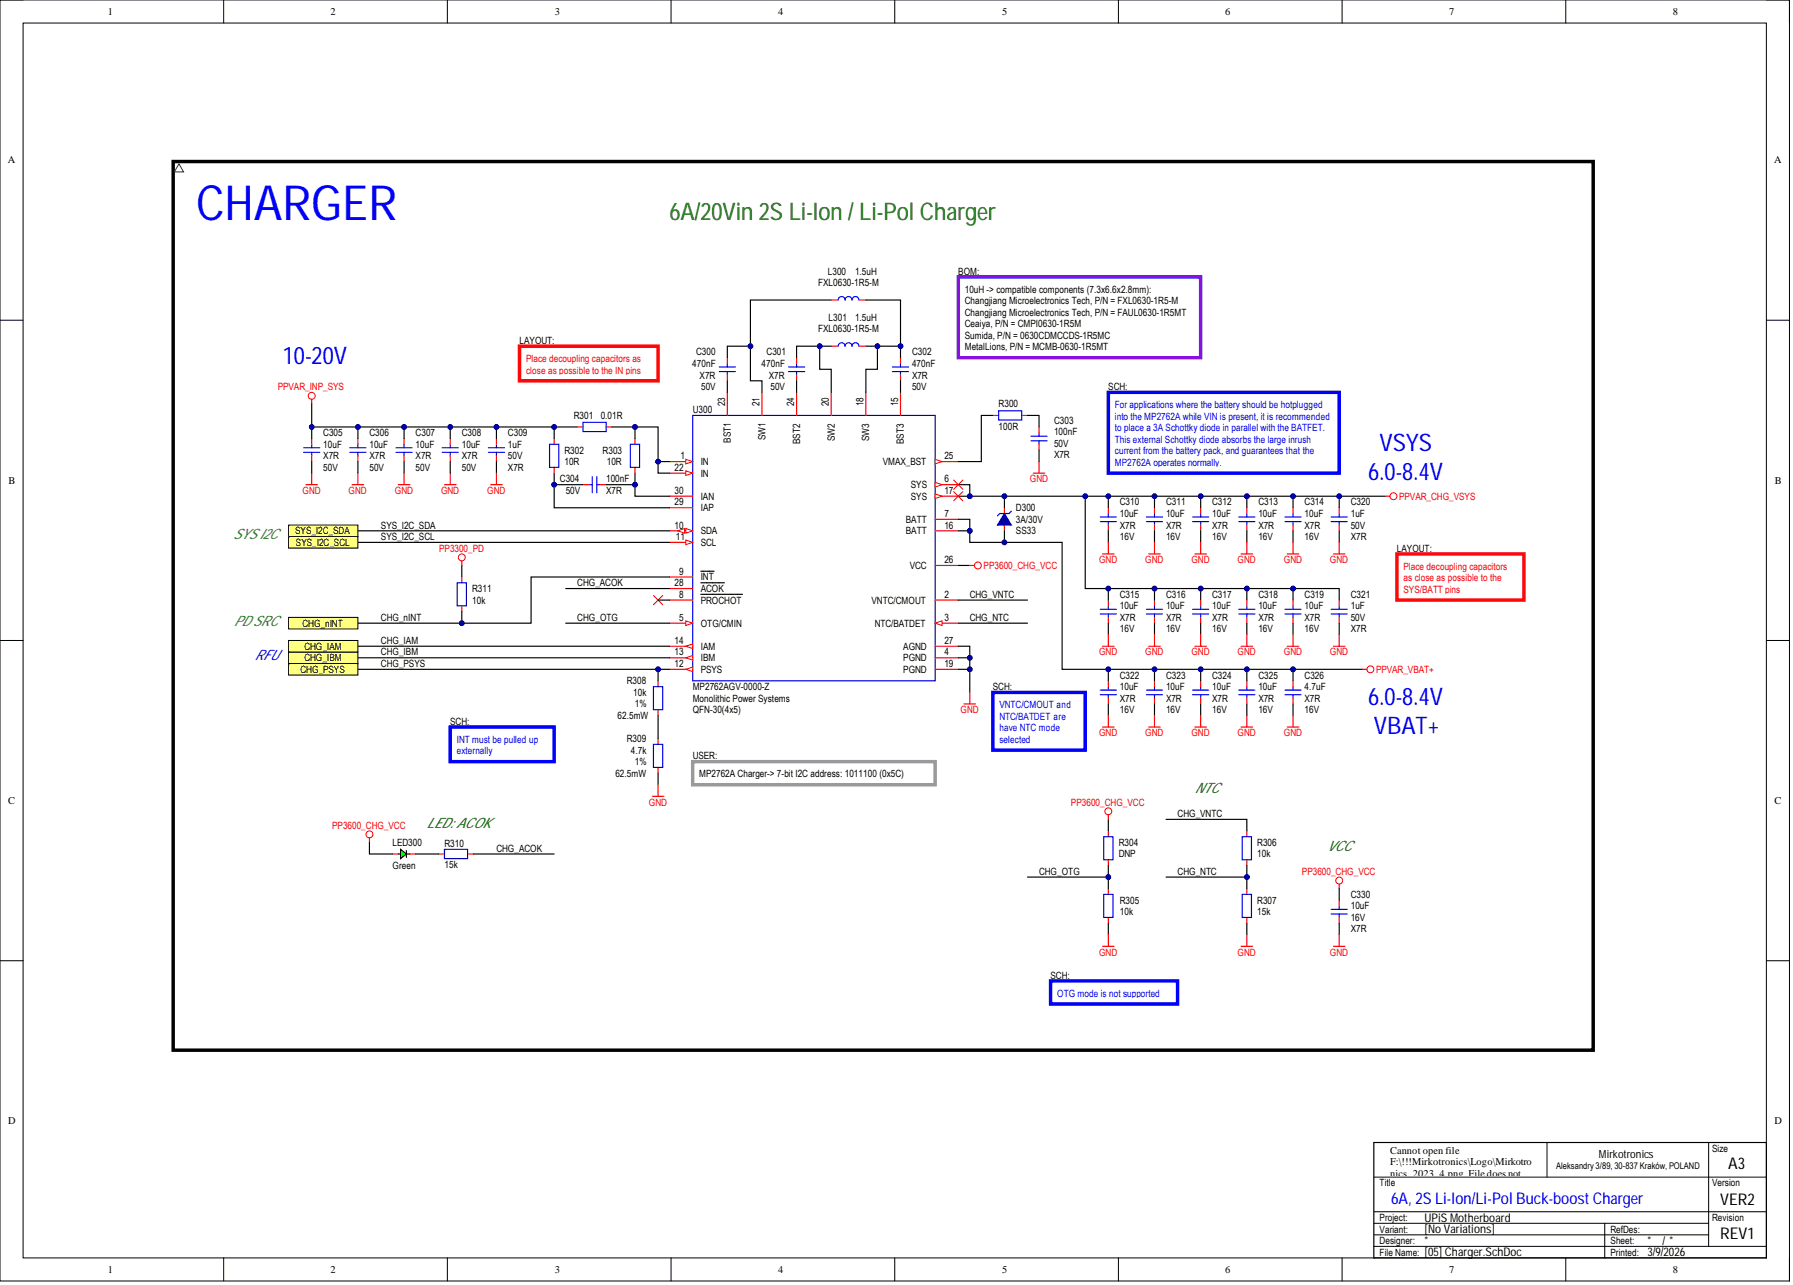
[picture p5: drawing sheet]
<svg xmlns="http://www.w3.org/2000/svg" width="393mm" height="282mm" viewBox="0 0 393 282" stroke-linecap="round" stroke-linejoin="round" font-family="sans-serif">
<defs><g id="words">
<text font-size="10.6" fill="#00f" x="43.1" y="48.3">CHARGER</text>
<text font-size="5.3" fill="#060" x="146.9" y="48.3">6A/20Vin 2S Li-Ion / Li-Pol Charger</text>
<g font-size="5.3" fill="#00f">
<text x="62.1" y="79.9">10-20V</text>
<text x="302.7" y="98.9">VSYS</text>
<text x="300.1" y="105.2">6.0-8.4V</text>
<text x="300.1" y="154.6">6.0-8.4V</text>
<text x="301.4" y="160.9">VBAT+</text>
</g>
<g font-size="3.5">
<text x="379.1" y="256.4">A3</text>
<text x="377.4" y="264.3">VER2</text>
<text x="377.4" y="271.9">REV1</text>
</g>
<text font-size="3.5" fill="#00c" x="305.2" y="264">6A, 2S Li-Ion/Li-Pol Buck-boostCharger</text>
<g font-size="3.1" fill="#38761d">
<text x="51.2" y="118.3">SYS I2C</text>
<text x="51.3" y="137.3">PD SRC</text>
</g>
<text font-size="3.1" fill="#00f" x="55.8" y="144.9">RFU</text>
<g font-size="3.1" fill="#060">
<text x="262.1" y="174">NTC</text>
<text x="93.5" y="181.6">LED: ACOK</text>
<text x="291.1" y="186.7">VCC</text>
</g>
<g font-size="2.6">
<text x="312.5" y="268">UPiS Motherboard</text>
<text x="312.5" y="275.6">[05] Charger.SchDoc</text>
<text x="312.5" y="270.5">[No Variations]</text>
<text x="312.5" y="273.1">*</text>
<text x="361.4" y="275.6">3/9/2026</text>
<text x="361.4" y="273.1">*</text>
<text x="364.7" y="273.1">/*</text>
</g>
<text font-size="2.4" x="350.8" y="253.9">Mirkotronics</text>
<g font-size="2.3">
<text x="23.6" y="3.3">1</text>
<text x="72.5" y="3.3">2</text>
<text x="121.7" y="3.3">3</text>
<text x="170.7" y="3.3">4</text>
<text x="219.8" y="3.3">5</text>
<text x="268.8" y="3.3">6</text>
<text x="317.9" y="3.3">7</text>
<text x="367" y="3.3">8</text>
<text x="1.7" y="35.9">A</text>
<text x="389.2" y="35.9">A</text>
<text x="1.9" y="106.1">B</text>
<text x="389.4" y="106.1">B</text>
<text x="1.8" y="176.4">C</text>
<text x="389.3" y="176.4">C</text>
<text x="1.8" y="246.6">D</text>
<text x="389.3" y="246.6">D</text>
<text x="304.9" y="253.1">Cannot open file</text>
<text x="304.9" y="255.6">F:\!!!Mirkotronics\Logo\Mirkotro</text>
<text x="304.9" y="258.1">nics_2023_4.png. File does not</text>
<text x="23.6" y="279.2">1</text>
<text x="72.5" y="279.2">2</text>
<text x="121.7" y="279.2">3</text>
<text x="170.7" y="279.2">4</text>
<text x="219.8" y="279.2">5</text>
<text x="268.8" y="279.2">6</text>
<text x="317.9" y="279.2">7</text>
<text x="367" y="279.2">8</text>
</g>
<g font-size="2.2">
<text x="179.5" y="62.8">FXL0630-1R5-M</text>
<text x="181.6" y="60.2">L300</text>
<text x="187.6" y="60.2">1.5uH</text>
<text x="210.2" y="60.2">BOM:</text>
<text x="211.7" y="64.2">10uH -&gt; compatible components (7.3x6.6x2.8mm):</text>
<text x="181.8" y="70.4">L301</text>
<text x="187.6" y="70.4">1.5uH</text>
<text x="211.7" y="66.7">Changjiang Microelectronics Tech, P/N = FXL0630-1R5-M</text>
<text x="211.7" y="69.3">Changjiang Microelectronics Tech, P/N = FAUL0630-1R5MT</text>
<text x="211.7" y="71.8">Ceaiya, P/N = CMPI0630-1R5M</text>
<text x="114" y="75.4">LAYOUT:</text>
<text x="152.7" y="78">C300</text>
<text x="168.2" y="78">C301</text>
<text x="179.5" y="72.9">FXL0630-1R5-M</text>
<text x="200.1" y="78">C302</text>
<text x="211.7" y="74.3">Sumida, P/N = 0630CDMCCDS-1R5MC</text>
<text x="211.7" y="76.9">MetalLions, P/N = MCMB-0630-1R5MT</text>
<text x="151.9" y="80.5">470nF</text>
<text x="153.5" y="83">X7R</text>
<text x="167.1" y="80.5">470nF</text>
<text x="168.7" y="83">X7R</text>
<text x="200.1" y="83">X7R</text>
<text x="200.1" y="80.5">470nF</text>
<text x="153.8" y="85.6">50V</text>
<text x="159.1" y="89.1" transform="rotate(-90 159.1 89.1)">23</text>
<text x="166.7" y="89.1" transform="rotate(-90 166.7 89.1)">21</text>
<text x="169" y="85.6">50V</text>
<text x="174.3" y="89.1" transform="rotate(-90 174.3 89.1)">24</text>
<text x="181.8" y="89.1" transform="rotate(-90 181.8 89.1)">20</text>
<text x="189.4" y="89.1" transform="rotate(-90 189.4 89.1)">18</text>
<text x="197" y="89.1" transform="rotate(-90 197 89.1)">15</text>
<text x="200.1" y="85.6">50V</text>
<text x="219.1" y="89.4">R300</text>
<text x="243.1" y="85.6">SCH:</text>
<text x="70.9" y="95.7">C305</text>
<text x="81" y="95.7">C306</text>
<text x="91.2" y="95.7">C307</text>
<text x="101.3" y="95.7">C308</text>
<text x="111.4" y="95.7">C309</text>
<text x="125.9" y="91.9">R301</text>
<text x="131.8" y="91.9">0.01R</text>
<text x="152" y="90.6">U300</text>
<text x="219.1" y="94.4">100R</text>
<text x="231.2" y="92.9">C303</text>
<text x="231.2" y="95.4">100nF</text>
<text x="70.9" y="98.2">10uF</text>
<text x="70.9" y="100.7">X7R</text>
<text x="81" y="98.2">10uF</text>
<text x="81" y="100.7">X7R</text>
<text x="91.2" y="98.2">10uF</text>
<text x="91.2" y="100.7">X7R</text>
<text x="101.3" y="98.2">10uF</text>
<text x="101.3" y="100.7">X7R</text>
<text x="111.4" y="100.7">50V</text>
<text x="111.4" y="98.2">1uF</text>
<text x="123.8" y="99.5">R302</text>
<text x="132.2" y="99.5">R303</text>
<text x="149.3" y="100.7">1</text>
<text x="160.3" y="97.1" transform="rotate(-90 160.3 97.1)">BST1</text>
<text x="167.9" y="96.5" transform="rotate(-90 167.9 96.5)">SW1</text>
<text x="175.5" y="97.4" transform="rotate(-90 175.5 97.4)">BST2</text>
<text x="183.1" y="96.8" transform="rotate(-90 183.1 96.8)">SW2</text>
<text x="190.7" y="96.8" transform="rotate(-90 190.7 96.8)">SW3</text>
<text x="198.3" y="97.4" transform="rotate(-90 198.3 97.4)">BST3</text>
<text x="207.2" y="100.7">25</text>
<text x="231.2" y="98">50V</text>
<text x="231.2" y="100.5">X7R</text>
<text x="70.9" y="103.3">50V</text>
<text x="81" y="103.3">50V</text>
<text x="91.2" y="103.3">50V</text>
<text x="101.3" y="103.3">50V</text>
<text x="111.4" y="103.3">X7R</text>
<text x="122.8" y="105.8">C304</text>
<text x="123.8" y="102">10R</text>
<text x="133" y="105.8">100nF</text>
<text x="133.1" y="102">10R</text>
<text x="148" y="103.3">22</text>
<text x="153.7" y="102">IN</text>
<text x="153.7" y="104.5">IN</text>
<text x="193.7" y="102">VMAX_BST</text>
<text x="199.8" y="107.1">SYS</text>
<text x="207.2" y="105.8">6</text>
<text x="124.1" y="108.3">50V</text>
<text x="133" y="108.3">X7R</text>
<text x="148" y="108.3">30</text>
<text x="148" y="110.9">29</text>
<text x="153.7" y="109.6">IAN</text>
<text x="153.7" y="112.1">IAP</text>
<text x="199.8" y="109.6">SYS</text>
<text x="207.2" y="108.3">17</text>
<text x="207.2" y="113.4">7</text>
<text x="222.9" y="112.1">D300</text>
<text x="245.7" y="110.9">C310</text>
<text x="245.7" y="113.4">10uF</text>
<text x="255.8" y="110.9">C311</text>
<text x="255.8" y="113.4">10uF</text>
<text x="265.9" y="110.9">C312</text>
<text x="265.9" y="113.4">10uF</text>
<text x="276.1" y="110.9">C313</text>
<text x="276.1" y="113.4">10uF</text>
<text x="286.2" y="110.9">C314</text>
<text x="286.2" y="113.4">10uF</text>
<text x="296.3" y="110.9">C320</text>
<text x="296.3" y="113.4">1uF</text>
<text x="64.8" y="117.2">SYS_I2C_SDA</text>
<text x="64.9" y="119.7">SYS_I2C_SCL</text>
<text x="83.6" y="118.5">SYS_I2C_SCL</text>
<text x="83.6" y="115.9">SYS_I2C_SDA</text>
<text x="148" y="115.9">10</text>
<text x="148.2" y="118.5">11</text>
<text x="153.7" y="119.7">SCL</text>
<text x="153.7" y="117.2">SDA</text>
<text x="198.7" y="114.7">BATT</text>
<text x="198.7" y="117.2">BATT</text>
<text x="207.2" y="115.9">16</text>
<text x="222.9" y="117.2">SS33</text>
<text x="222.9" y="114.7">3A/30V</text>
<text x="245.7" y="118.5">16V</text>
<text x="245.7" y="115.9">X7R</text>
<text x="255.8" y="118.5">16V</text>
<text x="255.8" y="115.9">X7R</text>
<text x="265.9" y="118.5">16V</text>
<text x="265.9" y="115.9">X7R</text>
<text x="276.1" y="118.5">16V</text>
<text x="276.1" y="115.9">X7R</text>
<text x="286.2" y="118.5">16V</text>
<text x="286.2" y="115.9">X7R</text>
<text x="296.3" y="115.9">50V</text>
<text x="296.3" y="118.5">X7R</text>
<text x="199.6" y="124.8">VCC</text>
<text x="207.2" y="123.5">26</text>
<text x="306.5" y="121">LAYOUT:</text>
<text x="103.6" y="129.9">R311</text>
<text x="126.6" y="128.6">CHG_ACOK</text>
<text x="148" y="128.6">28</text>
<text x="149" y="126.1">9</text>
<text x="149" y="131.1">8</text>
<text x="153.7" y="129.9">ACOK</text>
<text x="153.7" y="127.3">INT</text>
<text x="207.2" y="131.1">2</text>
<text x="212.7" y="131.1">CHG_VNTC</text>
<text x="245.7" y="131.1">C315</text>
<text x="255.8" y="131.1">C316</text>
<text x="265.9" y="131.1">C317</text>
<text x="276.1" y="131.1">C318</text>
<text x="286.2" y="131.1">C319</text>
<text x="296.3" y="131.1">C321</text>
<text x="66.4" y="137.5">CHG_nINT</text>
<text x="83.6" y="136.2">CHG_nINT</text>
<text x="103.6" y="132.4">10k</text>
<text x="126.6" y="136.2">CHG_OTG</text>
<text x="149" y="136.2">5</text>
<text x="153.7" y="137.5">OTG/CMIN</text>
<text x="153.7" y="132.4">PROCHOT</text>
<text x="191.2" y="132.4">VNTC/CMOUT</text>
<text x="191.9" y="137.5">NTC/BATDET</text>
<text x="207.2" y="136.2">3</text>
<text x="212.7" y="136.2">CHG_NTC</text>
<text x="245.7" y="136.2">X7R</text>
<text x="245.7" y="133.7">10uF</text>
<text x="255.8" y="136.2">X7R</text>
<text x="255.8" y="133.7">10uF</text>
<text x="265.9" y="136.2">X7R</text>
<text x="265.9" y="133.7">10uF</text>
<text x="276.1" y="136.2">X7R</text>
<text x="276.1" y="133.7">10uF</text>
<text x="286.2" y="136.2">X7R</text>
<text x="286.2" y="133.7">10uF</text>
<text x="296.3" y="136.2">50V</text>
<text x="296.3" y="133.7">1uF</text>
<text x="66.8" y="142.5">CHG_IAM</text>
<text x="83.6" y="141.3">CHG_IAM</text>
<text x="83.6" y="143.8">CHG_IBM</text>
<text x="148" y="141.3">14</text>
<text x="148" y="143.8">13</text>
<text x="153.7" y="142.5">IAM</text>
<text x="198.1" y="142.5">AGND</text>
<text x="207.2" y="141.3">27</text>
<text x="207.2" y="143.8">4</text>
<text x="245.7" y="138.7">16V</text>
<text x="255.8" y="138.7">16V</text>
<text x="265.9" y="138.7">16V</text>
<text x="276.1" y="138.7">16V</text>
<text x="286.2" y="138.7">16V</text>
<text x="296.3" y="138.7">X7R</text>
<text x="65.9" y="147.6">CHG_PSYS</text>
<text x="66.8" y="145">CHG_IBM</text>
<text x="83.6" y="146.3">CHG_PSYS</text>
<text x="148" y="146.3">12</text>
<text x="153.7" y="145">IBM</text>
<text x="153.7" y="147.6">PSYS</text>
<text x="198.1" y="145">PGND</text>
<text x="198.1" y="147.6">PGND</text>
<text x="207.2" y="146.3">19</text>
<text x="245.7" y="148.8">C322</text>
<text x="255.8" y="148.8">C323</text>
<text x="265.9" y="148.8">C324</text>
<text x="276.1" y="148.8">C325</text>
<text x="286.2" y="148.8">C326</text>
<text x="137.5" y="150.1">R308</text>
<text x="138.9" y="152.6">10k</text>
<text x="139.3" y="155.2">1%</text>
<text x="152" y="153.9">Monolithic Power Systems</text>
<text x="152" y="151.4">MP2762AGV-0000-Z</text>
<text x="217.8" y="151.4">SCH:</text>
<text x="245.7" y="153.9">X7R</text>
<text x="245.7" y="151.4">10uF</text>
<text x="255.8" y="153.9">X7R</text>
<text x="255.8" y="151.4">10uF</text>
<text x="265.9" y="153.9">X7R</text>
<text x="265.9" y="151.4">10uF</text>
<text x="276.1" y="153.9">X7R</text>
<text x="276.1" y="151.4">10uF</text>
<text x="286.2" y="153.9">X7R</text>
<text x="286.2" y="151.4">4.7uF</text>
<text x="98.8" y="159">SCH:</text>
<text x="135.5" y="157.7">62.5mW</text>
<text x="152" y="156.4">QFN-30(4x5)</text>
<text x="245.7" y="156.4">16V</text>
<text x="255.8" y="156.4">16V</text>
<text x="265.9" y="156.4">16V</text>
<text x="276.1" y="156.4">16V</text>
<text x="286.2" y="156.4">16V</text>
<text x="137.5" y="162.8">R309</text>
<text x="138.4" y="165.3">4.7k</text>
<text x="139.3" y="167.8">1%</text>
<text x="152" y="166.6">USER:</text>
<text x="135" y="170.4">62.5mW</text>
<text x="153.4" y="170.5">MP2762A Charger-&gt; 7-bit I2C address: 1011100 (0x5C)</text>
<text x="258.3" y="179.2">CHG_VNTC</text>
<text x="86.1" y="185.6">LED300</text>
<text x="97.5" y="185.8">R310</text>
<text x="245.4" y="185.6">R304</text>
<text x="275.8" y="185.6">R306</text>
<text x="86.1" y="190.6">Green</text>
<text x="97.5" y="190.4">15k</text>
<text x="108.9" y="186.8">CHG_ACOK</text>
<text x="227.9" y="191.9">CHG_OTG</text>
<text x="245.4" y="188.1">DNP</text>
<text x="258.3" y="191.9">CHG_NTC</text>
<text x="275.8" y="188.1">10k</text>
<text x="296.3" y="196.9">C330</text>
<text x="245.7" y="198.2">R305</text>
<text x="245.7" y="200.7">10k</text>
<text x="275.8" y="198.2">R307</text>
<text x="275.8" y="200.7">15k</text>
<text x="296.3" y="202">16V</text>
<text x="296.3" y="199.5">10uF</text>
<text x="296.3" y="204.5">X7R</text>
<text x="230.5" y="214.7">SCH:</text>
<text x="375.6" y="252.6">Size</text>
<text x="302.7" y="260.2">Titlexist.</text>
<text x="305.1" y="260.2">e</text>
<text x="375.6" y="260.2">Version</text>
<text x="302.7" y="267.8">Project:</text>
<text x="375.6" y="267.8">Revision</text>
<text x="302.7" y="275.4">File Name:</text>
<text x="302.7" y="270.4">Variant:</text>
<text x="302.7" y="272.9">Designer:</text>
<text x="353.3" y="275.4">Printed:</text>
<text x="353.3" y="272.9">Sheet:</text>
<text x="353.3" y="270.4">RefDes:</text>
</g>
<g font-size="2.2" fill="#f00">
<text x="115.4" y="79.4">Place decoupling capacitors as</text>
<text x="115.4" y="81.9">close as possible to the IN pins</text>
<text x="61" y="85.6">PPVAR_INP_SYS</text>
<text x="225.9" y="105.8">GND</text>
<text x="66.4" y="108.3">GND</text>
<text x="76.5" y="108.3">GND</text>
<text x="86.6" y="108.3">GND</text>
<text x="96.7" y="108.3">GND</text>
<text x="106.9" y="108.3">GND</text>
<text x="307" y="109.6">PPVAR_CHG_VSYS</text>
<text x="96.3" y="121">PP3300_PD</text>
<text x="215.8" y="124.8">PP3600_CHG_VCC</text>
<text x="241.1" y="123.5">GND</text>
<text x="251.2" y="123.5">GND</text>
<text x="261.4" y="123.5">GND</text>
<text x="271.5" y="123.5">GND</text>
<text x="281.6" y="123.5">GND</text>
<text x="291.8" y="123.5">GND</text>
<text x="307.9" y="125">Place decoupling capacitors</text>
<text x="307.9" y="127.5">as close as possible to the</text>
<text x="307.9" y="130">SYS/BATT pins</text>
<text x="241.1" y="143.8">GND</text>
<text x="251.2" y="143.8">GND</text>
<text x="261.4" y="143.8">GND</text>
<text x="271.5" y="143.8">GND</text>
<text x="281.6" y="143.8">GND</text>
<text x="291.8" y="143.8">GND</text>
<text x="301.9" y="147.6">PPVAR_VBAT+</text>
<text x="210.7" y="156.4">GND</text>
<text x="241.1" y="161.5">GND</text>
<text x="251.2" y="161.5">GND</text>
<text x="261.4" y="161.5">GND</text>
<text x="271.5" y="161.5">GND</text>
<text x="281.6" y="161.5">GND</text>
<text x="142.3" y="176.7">GND</text>
<text x="235" y="176.7">PP3600_CHG_VCC</text>
<text x="72.9" y="181.8">PP3600_CHG_VCC</text>
<text x="285.6" y="191.9">PP3600_CHG_VCC</text>
<text x="241.1" y="209.6">GND</text>
<text x="271.5" y="209.6">GND</text>
<text x="291.8" y="209.6">GND</text>
</g>
<g font-size="2.2" fill="#00f">
<text x="244.6" y="89.5">For applications where the battery should be hotplugged</text>
<text x="244.6" y="92.1">into the MP2762A while VIN is present, it is recommended</text>
<text x="244.6" y="94.6">to place a 3A Schottky diode in parallel with the BATFET.</text>
<text x="244.6" y="97.1">This external Schottky diode absorbs the large inrush</text>
<text x="244.6" y="99.6">current from the battery pack, and guarantees that the</text>
<text x="244.6" y="102.2">MP2762A operates normally.</text>
<text x="219.2" y="155.3">VNTC/CMOUT and</text>
<text x="219.2" y="157.9">NTC/BATDET are</text>
<text x="219.2" y="160.4">have NTC mode</text>
<text x="100.2" y="162.9">INT must be pulled up</text>
<text x="100.2" y="165.5">externally</text>
<text x="219.2" y="162.9">selected</text>
<text x="231.9" y="218.6">OTG mode is not supported</text>
</g>
<text font-size="2" x="341.4" y="256.5">Aleksandry 3/89, 30-837 Kraków, POLAND</text>
</g></defs>
<g fill="none" stroke="#000" stroke-width=".22">
<path d="M0 0h392.6v281h-392.6zM0 0h5.1M49.1 0v5.1M98.1 0v5.1M147.2 0v5.1M196.3 0v5.1M245.4 0v5.1M294.4 0v5.1M343.5 0v5.1M387.5 0h5.1v5.1M5.1 5.1h382.4v270.8h-382.4zM0 70.2h5.1"/>
<path d="M387.5 70.2h5.1M0 140.5h5.1M387.5 140.5h5.1M0 210.7h5.1M387.5 210.7h5.1M301.4 258.2h86.1M339.4 250.6v7.6M374.8 250.6v22.8M49.1 275.9v5.1M98.1 275.9v5.1M147.2 275.9v5.1M196.3 275.9v5.1"/>
<path d="M245.4 275.9v5.1M294.4 275.9v5.1M301.4 268.3h73.4M301.4 270.9h73.4M301.4 265.8h86.1M301.4 273.4h86.1M343.5 275.9v5.1M352 268.3v7.6M392.6 275.9v5.1"/>
</g>
<path d="M301.4 250.6h86.1v25.3h-86.1z" fill="none" stroke="#000" stroke-width=".25"/>
<path d="M38 35.4h311.5v195h-311.5z" fill="none" stroke="#000" stroke-width=".76"/>
<path d="M39.3 35.9l1 1.8h-2.1z" fill="none" stroke="#333" stroke-width=".22"/>
<path d="M152 91.1h53.2v58.3h-53.2z" fill-rule="evenodd" fill="#fff"/>
<path d="M152 91.1h53.2v58.3h-53.2z" fill="none" stroke="#00c" stroke-width=".25"/>
<path d="M146.9 101.3h5.1" fill="none" stroke="#f00" stroke-width=".25"/>
<path d="M150.4 100.7l1.6 .6-1.6 .5z" fill="#f8fcff"/>
<path d="M150.4 100.7l1.6 .6-1.6 .5z" fill="none" stroke="#f00" stroke-width=".22"/>
<path d="M146.9 103.8h5.1" fill="none" stroke="#f00" stroke-width=".25"/>
<path d="M150.4 103.3l1.6 .5-1.6 .5z" fill="#f8fcff"/>
<path d="M150.4 103.3l1.6 .5-1.6 .5z" fill="none" stroke="#f00" stroke-width=".22"/>
<path d="M205.2 136.7h5" fill="none" stroke="#f00" stroke-width=".25"/>
<path d="M205.2 136.7l1.5-.5v1z" fill="#f8fcff"/>
<path d="M205.2 136.7l1.5-.5v1z" fill="none" stroke="#f00" stroke-width=".22"/>
<path d="M146.9 136.7h5.1" fill="none" stroke="#f00" stroke-width=".25"/>
<path d="M150.4 136.2l1.6 .5-1.6 .5z" fill="#f8fcff"/>
<path d="M150.4 136.2l1.6 .5-1.6 .5z" fill="none" stroke="#f00" stroke-width=".22"/>
<path d="M146.9 108.8h5.1M146.9 111.4h5.1M146.9 119h5.1M146.9 129.1h5.1" fill="none" stroke="#f00" stroke-width=".25"/>
<path d="M153.7 127.8h5.2" fill="none" stroke="#000" stroke-width=".25"/>
<path d="M150.4 118.5l1.6 .5-1.6 .5z" fill="#f8fcff"/>
<path d="M150.4 118.5l1.6 .5-1.6 .5z" fill="none" stroke="#f00" stroke-width=".22"/>
<path d="M146.9 116.4h5.1" fill="none" stroke="#f00" stroke-width=".25"/>
<path d="M150.4 115.9l1.6 .5-1.6 .5z" fill="#f8fcff"/>
<path d="M150.4 115.9l1.6 .5-1.6 .5z" fill="none" stroke="#f00" stroke-width=".22"/>
<path d="M148.7 116.4l1.5-.5v1z" fill="#f8fcff"/>
<path d="M148.7 116.4l1.5-.5v1z" fill="none" stroke="#f00" stroke-width=".22"/>
<path d="M146.9 131.6h5.1M146.9 126.6h5.1M205.2 131.6h5M146.9 141.8h5.1" fill="none" stroke="#f00" stroke-width=".25"/>
<path d="M153.7 125.3h3M153.7 130.4h9.2" fill="none" stroke="#000" stroke-width=".25"/>
<path d="M150.4 141.8l1.6-.5v1z" fill="#f8fcff"/>
<path d="M150.4 141.8l1.6-.5v1z" fill="none" stroke="#f00" stroke-width=".22"/>
<path d="M146.9 144.3h5.1" fill="none" stroke="#f00" stroke-width=".25"/>
<path d="M150.4 144.3l1.6-.5v1z" fill="#f8fcff"/>
<path d="M150.4 144.3l1.6-.5v1z" fill="none" stroke="#f00" stroke-width=".22"/>
<path d="M146.9 146.8h5.1" fill="none" stroke="#f00" stroke-width=".25"/>
<path d="M150.4 146.8l1.6-.5v1z" fill="#f8fcff"/>
<path d="M150.4 146.8l1.6-.5v1z" fill="none" stroke="#f00" stroke-width=".22"/>
<path d="M205.2 106.3h5" fill="none" stroke="#f00" stroke-width=".25"/>
<path d="M205.2 105.8l1.5 .5-1.5 .5z" fill="#f8fcff"/>
<path d="M205.2 105.8l1.5 .5-1.5 .5z" fill="none" stroke="#f00" stroke-width=".22"/>
<path d="M205.2 108.8h5" fill="none" stroke="#f00" stroke-width=".25"/>
<path d="M205.2 108.3l1.5 .5-1.5 .6z" fill="#f8fcff"/>
<path d="M205.2 108.3l1.5 .5-1.5 .6z" fill="none" stroke="#f00" stroke-width=".22"/>
<path d="M205.2 101.3h5" fill="none" stroke="#f00" stroke-width=".25"/>
<path d="M205.2 100.7l1.5 .6-1.5 .5z" fill="#f8fcff"/>
<path d="M205.2 100.7l1.5 .6-1.5 .5z" fill="none" stroke="#f00" stroke-width=".22"/>
<path d="M159.6 86.1v5M167.2 86.1v5M174.8 86.1v5M182.4 86.1v5M190 86.1v5M197.6 86.1v5M205.2 113.9h5M205.2 116.4h5M205.2 124h5M205.2 141.8h5M205.2 144.3h5M205.2 146.8h5" fill="none" stroke="#f00" stroke-width=".25"/>
<path d="M210.2 146.8h2.5" fill="none" stroke="#000" stroke-width=".25"/>
<circle cx="212.7" cy="146.8" r=".51" fill="#000080"/>
<circle cx="212.7" cy="146.8" r=".51" fill="none" stroke="#000080" stroke-width=".22"/>
<path d="M212.7 144.3v7.6" fill="none" stroke="#000" stroke-width=".25"/>
<circle cx="212.7" cy="144.3" r=".51" fill="#000080"/>
<circle cx="212.7" cy="144.3" r=".51" fill="none" stroke="#000080" stroke-width=".22"/>
<circle cx="212.7" cy="146.8" r=".51" fill="#000080"/>
<circle cx="212.7" cy="146.8" r=".51" fill="none" stroke="#000080" stroke-width=".22"/>
<path d="M210.2 141.8h2.5v2.5h-2.5" fill="none" stroke="#000" stroke-width=".25"/>
<circle cx="212.7" cy="144.3" r=".51" fill="#000080"/>
<circle cx="212.7" cy="144.3" r=".51" fill="none" stroke="#000080" stroke-width=".22"/>
<path d="M211.5 154.4h2.5M212.7 151.9v2.5" fill="none" stroke="#f00" stroke-width=".25"/>
<path d="M210.2 60.7h53.2v17.8h-53.2z" fill-rule="evenodd" fill="#fff"/>
<path d="M210.2 60.7h53.2v17.8h-53.2z" fill="none" stroke="#90f" stroke-width=".76"/>
<path d="M182.4 65.8h1.5M188.4 65.8h1.6" fill="none" stroke="#f00" stroke-width=".25"/>
<path d="M183.9 65.8a.76 .76 0 0 1 .7-.7 .76 .76 0 0 1 .8 .7 .76 .76 0 0 1 .8-.7 .76 .76 0 0 1 .7 .7 .76 .76 0 0 1 .8-.7 .76 .76 0 0 1 .7 .7" fill="none" stroke="#00f" stroke-width=".25"/>
<path d="M190 75.9h2.5v5.1h-2.5v5.1" fill="none" stroke="#000" stroke-width=".25"/>
<circle cx="192.5" cy="75.9" r=".51" fill="#000080"/>
<circle cx="192.5" cy="75.9" r=".51" fill="none" stroke="#000080" stroke-width=".22"/>
<path d="M182.4 75.9h-2.6v5.1h2.6v5.1" fill="none" stroke="#000" stroke-width=".25"/>
<circle cx="179.8" cy="75.9" r=".51" fill="#000080"/>
<circle cx="179.8" cy="75.9" r=".51" fill="none" stroke="#000080" stroke-width=".22"/>
<path d="M182.4 75.9h1.5M188.4 75.9h1.6" fill="none" stroke="#f00" stroke-width=".25"/>
<path d="M183.9 75.9a.76 .76 0 0 1 .7-.7 .76 .76 0 0 1 .8 .7 .76 .76 0 0 1 .8-.7 .76 .76 0 0 1 .7 .7 .76 .76 0 0 1 .8-.7 .76 .76 0 0 1 .7 .7" fill="none" stroke="#00f" stroke-width=".25"/>
<path d="M190 65.8h7.6v10.1h-5.1" fill="none" stroke="#000" stroke-width=".25"/>
<circle cx="197.6" cy="75.9" r=".51" fill="#000080"/>
<circle cx="197.6" cy="75.9" r=".51" fill="none" stroke="#000080" stroke-width=".22"/>
<circle cx="192.5" cy="75.9" r=".51" fill="#000080"/>
<circle cx="192.5" cy="75.9" r=".51" fill="none" stroke="#000080" stroke-width=".22"/>
<path d="M159.6 79.7v.8M157.8 80.5h3.5M157.8 81.5h3.5M159.6 81.5v.8" fill="none" stroke="#00c" stroke-width=".25"/>
<path d="M159.6 78.5v1.2M159.6 82.3v1.2" fill="none" stroke="#f00" stroke-width=".25"/>
<path d="M164.6 75.9h-5v2.6M159.6 83.5v2.6" fill="none" stroke="#000" stroke-width=".25"/>
<circle cx="164.6" cy="75.9" r=".51" fill="#000080"/>
<circle cx="164.6" cy="75.9" r=".51" fill="none" stroke="#000080" stroke-width=".22"/>
<path d="M174.8 79.7v.8M173 80.5h3.5M173 81.5h3.5M174.8 81.5v.8" fill="none" stroke="#00c" stroke-width=".25"/>
<path d="M174.8 78.5v1.2M174.8 82.3v1.2" fill="none" stroke="#f00" stroke-width=".25"/>
<path d="M179.8 75.9h-5v2.6M174.8 83.5v2.6" fill="none" stroke="#000" stroke-width=".25"/>
<circle cx="179.8" cy="75.9" r=".51" fill="#000080"/>
<circle cx="179.8" cy="75.9" r=".51" fill="none" stroke="#000080" stroke-width=".22"/>
<path d="M182.4 65.8h-17.8v17.7h2.6v2.6" fill="none" stroke="#000" stroke-width=".25"/>
<circle cx="164.6" cy="75.9" r=".51" fill="#000080"/>
<circle cx="164.6" cy="75.9" r=".51" fill="none" stroke="#000080" stroke-width=".22"/>
<path d="M197.6 79.7v.8M195.8 80.5h3.5M195.8 81.5h3.5M197.6 81.5v.8" fill="none" stroke="#00c" stroke-width=".25"/>
<path d="M197.6 78.5v1.2M197.6 82.3v1.2" fill="none" stroke="#f00" stroke-width=".25"/>
<path d="M197.6 75.9v2.6" fill="none" stroke="#000" stroke-width=".25"/>
<circle cx="197.6" cy="75.9" r=".51" fill="#000080"/>
<circle cx="197.6" cy="75.9" r=".51" fill="none" stroke="#000080" stroke-width=".22"/>
<path d="M197.6 83.5v2.6M217.8 91.1h-2.5v10.2h-5.1M225.4 91.1h2.5v2.6M227.9 98.7v2.6M139.3 103.8v5h7.6" fill="none" stroke="#000" stroke-width=".25"/>
<path d="M219.1 90.1h5v2h-5zM226.2 96.7h3.5M226.2 95.7h3.5M227.9 94.9v.8M227.9 96.7v.8M129.2 106.3h.7M129.9 104.5v3.6M130.9 106.3h.8M130.9 104.5v3.6" fill="none" stroke="#00c" stroke-width=".25"/>
<path d="M217.8 91.1h1.3M224.1 91.1h1.3M227.9 93.7v1.2M227.9 97.5v1.2M127.9 106.3h1.3M131.7 106.3h1.3M226.7 103.8h2.5M227.9 101.3v2.5" fill="none" stroke="#f00" stroke-width=".25"/>
<circle cx="139.3" cy="106.3" r=".51" fill="#000080"/>
<circle cx="139.3" cy="106.3" r=".51" fill="none" stroke="#000080" stroke-width=".22"/>
<path d="M121.6 103.8v7.6h25.3" fill="none" stroke="#000" stroke-width=".25"/>
<circle cx="121.6" cy="106.3" r=".51" fill="#000080"/>
<circle cx="121.6" cy="106.3" r=".51" fill="none" stroke="#000080" stroke-width=".22"/>
<path d="M133 106.3h6.3" fill="none" stroke="#000" stroke-width=".25"/>
<circle cx="139.3" cy="106.3" r=".51" fill="#000080"/>
<circle cx="139.3" cy="106.3" r=".51" fill="none" stroke="#000080" stroke-width=".22"/>
<path d="M121.6 106.3h6.3" fill="none" stroke="#000" stroke-width=".25"/>
<circle cx="121.6" cy="106.3" r=".51" fill="#000080"/>
<circle cx="121.6" cy="106.3" r=".51" fill="none" stroke="#000080" stroke-width=".22"/>
<path d="M126.6 93.7h1.3M133 93.7h1.2" fill="none" stroke="#f00" stroke-width=".25"/>
<path d="M127.9 92.6h5.1v2.1h-5.1z" fill="none" stroke="#00c" stroke-width=".25"/>
<path d="M134.2 93.7h10.2v10.1h2.5" fill="none" stroke="#000" stroke-width=".25"/>
<circle cx="144.4" cy="101.3" r=".51" fill="#000080"/>
<circle cx="144.4" cy="101.3" r=".51" fill="none" stroke="#000080" stroke-width=".22"/>
<circle cx="139.3" cy="93.7" r=".51" fill="#000080"/>
<circle cx="139.3" cy="93.7" r=".51" fill="none" stroke="#000080" stroke-width=".22"/>
<path d="M144.4 101.3h2.5" fill="none" stroke="#000" stroke-width=".25"/>
<circle cx="144.4" cy="101.3" r=".51" fill="#000080"/>
<circle cx="144.4" cy="101.3" r=".51" fill="none" stroke="#000080" stroke-width=".22"/>
<path d="M121.6 96.2v1.3M139.3 96.2v1.3M121.6 102.5v1.3M139.3 102.5v1.3" fill="none" stroke="#f00" stroke-width=".25"/>
<path d="M120.6 97.5h2v5h-2zM138.3 97.5h2v5h-2z" fill="none" stroke="#00c" stroke-width=".25"/>
<path d="M139.3 93.7v2.5" fill="none" stroke="#000" stroke-width=".25"/>
<circle cx="139.3" cy="93.7" r=".51" fill="#000080"/>
<circle cx="139.3" cy="93.7" r=".51" fill="none" stroke="#000080" stroke-width=".22"/>
<path d="M126.6 93.7h-5v2.5" fill="none" stroke="#000" stroke-width=".25"/>
<circle cx="121.6" cy="93.7" r=".51" fill="#000080"/>
<circle cx="121.6" cy="93.7" r=".51" fill="none" stroke="#000080" stroke-width=".22"/>
<g fill="none" stroke="#00c" stroke-width=".25">
<path d="M66.6 98.2h3.6M66.6 99.2h3.6M68.4 97.5v.7M68.4 99.2v.8M76.7 98.2h3.6M76.7 99.2h3.6M78.5 97.5v.7M78.5 99.2v.8M86.9 98.2h3.5M86.9 99.2h3.5M88.6 97.5v.7M88.6 99.2v.8"/>
<path d="M97 98.2h3.5M97 99.2h3.5M98.8 97.5v.7M98.8 99.2v.8M107.1 98.2h3.6M107.1 99.2h3.6M108.9 97.5v.7M108.9 99.2v.8"/>
</g>
<path d="M68.4 96.2v1.3M68.4 100v1.3M78.5 96.2v1.3M78.5 100v1.3M88.6 96.2v1.3M88.6 100v1.3M98.8 96.2v1.3M98.8 100v1.3M108.9 96.2v1.3M108.9 100v1.3" fill="none" stroke="#f00" stroke-width=".25"/>
<path d="M108.9 93.7h12.7" fill="none" stroke="#000" stroke-width=".25"/>
<circle cx="121.6" cy="93.7" r=".51" fill="#000080"/>
<circle cx="121.6" cy="93.7" r=".51" fill="none" stroke="#000080" stroke-width=".22"/>
<circle cx="108.9" cy="93.7" r=".51" fill="#000080"/>
<circle cx="108.9" cy="93.7" r=".51" fill="none" stroke="#000080" stroke-width=".22"/>
<path d="M78.5 93.7v2.5" fill="none" stroke="#000" stroke-width=".25"/>
<circle cx="78.5" cy="93.7" r=".51" fill="#000080"/>
<circle cx="78.5" cy="93.7" r=".51" fill="none" stroke="#000080" stroke-width=".22"/>
<path d="M88.6 93.7v2.5" fill="none" stroke="#000" stroke-width=".25"/>
<circle cx="88.6" cy="93.7" r=".51" fill="#000080"/>
<circle cx="88.6" cy="93.7" r=".51" fill="none" stroke="#000080" stroke-width=".22"/>
<path d="M98.8 93.7v2.5" fill="none" stroke="#000" stroke-width=".25"/>
<circle cx="98.8" cy="93.7" r=".51" fill="#000080"/>
<circle cx="98.8" cy="93.7" r=".51" fill="none" stroke="#000080" stroke-width=".22"/>
<path d="M68.4 88.6v5.1M68.4 101.3v2.5M78.5 101.3v2.5M88.6 101.3v2.5M98.8 101.3v2.5M108.9 101.3v2.5" fill="none" stroke="#000" stroke-width=".25"/>
<path d="M68.4 87.6v1M67.1 106.3h2.5M68.4 103.8v2.5M77.2 106.3h2.6M78.5 103.8v2.5M87.4 106.3h2.5M88.6 103.8v2.5M97.5 106.3h2.5M98.8 103.8v2.5M107.6 106.3h2.6M108.9 103.8v2.5" fill="none" stroke="#f00" stroke-width=".25"/>
<circle cx="68.4" cy="86.8" r=".76" fill="none" stroke="#f00" stroke-width=".22"/>
<circle cx="68.4" cy="93.7" r=".51" fill="#000080"/>
<circle cx="68.4" cy="93.7" r=".51" fill="none" stroke="#000080" stroke-width=".22"/>
<path d="M220.3 111.4v1.2M220.3 115.2v1.2" fill="none" stroke="#f00" stroke-width=".25"/>
<path d="M221.9 112.1l-.5 .5h-2.1l-.5 .6" fill="none" stroke="#00c" stroke-width=".25"/>
<path d="M220.3 112.6l1.6 2.6h-3.1z" fill-rule="evenodd" fill="#00c"/>
<path d="M220.3 112.6l1.6 2.6h-3.1z" fill="none" stroke="#00c" stroke-width=".25"/>
<path d="M210.2 106.3h2.5v2.5h91.2" fill="none" stroke="#000" stroke-width=".25"/>
<circle cx="212.7" cy="108.8" r=".51" fill="#000080"/>
<circle cx="212.7" cy="108.8" r=".51" fill="none" stroke="#000080" stroke-width=".22"/>
<circle cx="220.3" cy="108.8" r=".51" fill="#000080"/>
<circle cx="220.3" cy="108.8" r=".51" fill="none" stroke="#000080" stroke-width=".22"/>
<circle cx="238.1" cy="108.8" r=".51" fill="#000080"/>
<circle cx="238.1" cy="108.8" r=".51" fill="none" stroke="#000080" stroke-width=".22"/>
<circle cx="243.1" cy="108.8" r=".51" fill="#000080"/>
<circle cx="243.1" cy="108.8" r=".51" fill="none" stroke="#000080" stroke-width=".22"/>
<circle cx="253.3" cy="108.8" r=".51" fill="#000080"/>
<circle cx="253.3" cy="108.8" r=".51" fill="none" stroke="#000080" stroke-width=".22"/>
<circle cx="263.4" cy="108.8" r=".51" fill="#000080"/>
<circle cx="263.4" cy="108.8" r=".51" fill="none" stroke="#000080" stroke-width=".22"/>
<circle cx="273.5" cy="108.8" r=".51" fill="#000080"/>
<circle cx="273.5" cy="108.8" r=".51" fill="none" stroke="#000080" stroke-width=".22"/>
<circle cx="283.7" cy="108.8" r=".51" fill="#000080"/>
<circle cx="283.7" cy="108.8" r=".51" fill="none" stroke="#000080" stroke-width=".22"/>
<circle cx="293.8" cy="108.8" r=".51" fill="#000080"/>
<circle cx="293.8" cy="108.8" r=".51" fill="none" stroke="#000080" stroke-width=".22"/>
<path d="M210.2 108.8h2.5" fill="none" stroke="#000" stroke-width=".25"/>
<circle cx="212.7" cy="108.8" r=".51" fill="#000080"/>
<circle cx="212.7" cy="108.8" r=".51" fill="none" stroke="#000080" stroke-width=".22"/>
<path d="M220.3 108.8v2.6" fill="none" stroke="#000" stroke-width=".25"/>
<circle cx="220.3" cy="108.8" r=".51" fill="#000080"/>
<circle cx="220.3" cy="108.8" r=".51" fill="none" stroke="#000080" stroke-width=".22"/>
<path d="M210.2 113.9h2.5v5.1h7.6v-2.6" fill="none" stroke="#000" stroke-width=".25"/>
<circle cx="212.7" cy="116.4" r=".51" fill="#000080"/>
<circle cx="212.7" cy="116.4" r=".51" fill="none" stroke="#000080" stroke-width=".22"/>
<circle cx="220.3" cy="119" r=".51" fill="#000080"/>
<circle cx="220.3" cy="119" r=".51" fill="none" stroke="#000080" stroke-width=".22"/>
<path d="M210.2 116.4h2.5" fill="none" stroke="#000" stroke-width=".25"/>
<circle cx="212.7" cy="116.4" r=".51" fill="#000080"/>
<circle cx="212.7" cy="116.4" r=".51" fill="none" stroke="#000080" stroke-width=".22"/>
<path d="M243.1 86.1h50.7v17.7h-50.7z" fill-rule="evenodd" fill="#fff"/>
<path d="M243.1 86.1h50.7v17.7h-50.7z" fill="none" stroke="#00f" stroke-width=".76"/>
<path d="M241.4 113.4h3.5M241.4 114.4h3.5M243.1 112.6v.8M243.1 114.4v.8" fill="none" stroke="#00c" stroke-width=".25"/>
<path d="M243.1 111.4v1.2M243.1 115.2v1.2" fill="none" stroke="#f00" stroke-width=".25"/>
<path d="M243.1 108.8v2.6" fill="none" stroke="#000" stroke-width=".25"/>
<circle cx="243.1" cy="108.8" r=".51" fill="#000080"/>
<circle cx="243.1" cy="108.8" r=".51" fill="none" stroke="#000080" stroke-width=".22"/>
<path d="M243.1 116.4v2.6M253.3 108.8v2.6" fill="none" stroke="#000" stroke-width=".25"/>
<g fill="none" stroke="#f00" stroke-width=".25">
<path d="M243.1 119v2.5M253.3 111.4v1.2M253.3 115.2v1.2M263.4 111.4v1.2M263.4 115.2v1.2M273.5 111.4v1.2M273.5 115.2v1.2M283.7 111.4v1.2M283.7 115.2v1.2M293.8 111.4v1.2M293.8 115.2v1.2M241.9 121.5h2.5"/>
<path d="M243.1 131.6v1.3M243.1 135.4v1.3M253.3 131.6v1.3M253.3 135.4v1.3M263.4 131.6v1.3M263.4 135.4v1.3M273.5 131.6v1.3M273.5 135.4v1.3M283.7 131.6v1.3M283.7 135.4v1.3M293.8 131.6v1.3M293.8 135.4v1.3"/>
</g>
<g fill="none" stroke="#00c" stroke-width=".25">
<path d="M251.5 113.4h3.5M251.5 114.4h3.5M253.3 112.6v.8M253.3 114.4v.8M261.6 113.4h3.6M261.6 114.4h3.6M263.4 112.6v.8M263.4 114.4v.8M271.8 113.4h3.5M271.8 114.4h3.5M273.5 112.6v.8M273.5 114.4v.8"/>
<path d="M281.9 113.4h3.5M281.9 114.4h3.5M283.7 112.6v.8M283.7 114.4v.8M292 113.4h3.6M292 114.4h3.6M293.8 112.6v.8M293.8 114.4v.8M241.4 133.7h3.5M241.4 134.7h3.5M243.1 132.9v.8M243.1 134.7v.7"/>
<path d="M251.5 133.7h3.5M251.5 134.7h3.5M253.3 132.9v.8M253.3 134.7v.7M261.6 133.7h3.6M261.6 134.7h3.6M263.4 132.9v.8M263.4 134.7v.7M271.8 133.7h3.5M271.8 134.7h3.5M273.5 132.9v.8M273.5 134.7v.7"/>
<path d="M281.9 133.7h3.5M281.9 134.7h3.5M283.7 132.9v.8M283.7 134.7v.7M292 133.7h3.6M292 134.7h3.6M293.8 132.9v.8M293.8 134.7v.7"/>
</g>
<circle cx="253.3" cy="108.8" r=".51" fill="#000080"/>
<circle cx="253.3" cy="108.8" r=".51" fill="none" stroke="#000080" stroke-width=".22"/>
<path d="M253.3 116.4v2.6M263.4 108.8v2.6" fill="none" stroke="#000" stroke-width=".25"/>
<path d="M253.3 119v2.5M252 121.5h2.5" fill="none" stroke="#f00" stroke-width=".25"/>
<circle cx="263.4" cy="108.8" r=".51" fill="#000080"/>
<circle cx="263.4" cy="108.8" r=".51" fill="none" stroke="#000080" stroke-width=".22"/>
<path d="M263.4 116.4v2.6M273.5 108.8v2.6" fill="none" stroke="#000" stroke-width=".25"/>
<path d="M263.4 119v2.5M262.1 121.5h2.6" fill="none" stroke="#f00" stroke-width=".25"/>
<circle cx="273.5" cy="108.8" r=".51" fill="#000080"/>
<circle cx="273.5" cy="108.8" r=".51" fill="none" stroke="#000080" stroke-width=".22"/>
<path d="M273.5 116.4v2.6M283.7 108.8v2.6" fill="none" stroke="#000" stroke-width=".25"/>
<path d="M273.5 119v2.5M272.3 121.5h2.5" fill="none" stroke="#f00" stroke-width=".25"/>
<circle cx="283.7" cy="108.8" r=".51" fill="#000080"/>
<circle cx="283.7" cy="108.8" r=".51" fill="none" stroke="#000080" stroke-width=".22"/>
<path d="M283.7 116.4v2.6M293.8 108.8v2.6" fill="none" stroke="#000" stroke-width=".25"/>
<path d="M283.7 119v2.5M282.4 121.5h2.5" fill="none" stroke="#f00" stroke-width=".25"/>
<circle cx="293.8" cy="108.8" r=".51" fill="#000080"/>
<circle cx="293.8" cy="108.8" r=".51" fill="none" stroke="#000080" stroke-width=".22"/>
<path d="M293.8 116.4v2.6M243.1 129.1v2.5" fill="none" stroke="#000" stroke-width=".25"/>
<path d="M293.8 119v2.5M292.5 121.5h2.6" fill="none" stroke="#f00" stroke-width=".25"/>
<circle cx="243.1" cy="129.1" r=".51" fill="#000080"/>
<circle cx="243.1" cy="129.1" r=".51" fill="none" stroke="#000080" stroke-width=".22"/>
<path d="M243.1 136.7v2.5M253.3 129.1v2.5" fill="none" stroke="#000" stroke-width=".25"/>
<path d="M243.1 139.2v2.6M241.9 141.8h2.5" fill="none" stroke="#f00" stroke-width=".25"/>
<circle cx="253.3" cy="129.1" r=".51" fill="#000080"/>
<circle cx="253.3" cy="129.1" r=".51" fill="none" stroke="#000080" stroke-width=".22"/>
<path d="M253.3 136.7v2.5M263.4 129.1v2.5" fill="none" stroke="#000" stroke-width=".25"/>
<path d="M253.3 139.2v2.6M252 141.8h2.5" fill="none" stroke="#f00" stroke-width=".25"/>
<circle cx="263.4" cy="129.1" r=".51" fill="#000080"/>
<circle cx="263.4" cy="129.1" r=".51" fill="none" stroke="#000080" stroke-width=".22"/>
<path d="M263.4 136.7v2.5M273.5 129.1v2.5" fill="none" stroke="#000" stroke-width=".25"/>
<path d="M263.4 139.2v2.6M262.1 141.8h2.6" fill="none" stroke="#f00" stroke-width=".25"/>
<circle cx="273.5" cy="129.1" r=".51" fill="#000080"/>
<circle cx="273.5" cy="129.1" r=".51" fill="none" stroke="#000080" stroke-width=".22"/>
<path d="M273.5 136.7v2.5M283.7 129.1v2.5" fill="none" stroke="#000" stroke-width=".25"/>
<path d="M273.5 139.2v2.6M272.3 141.8h2.5" fill="none" stroke="#f00" stroke-width=".25"/>
<circle cx="283.7" cy="129.1" r=".51" fill="#000080"/>
<circle cx="283.7" cy="129.1" r=".51" fill="none" stroke="#000080" stroke-width=".22"/>
<path d="M238.1 108.8v20.3h55.7v2.5M283.7 136.7v2.5M293.8 136.7v2.5" fill="none" stroke="#000" stroke-width=".25"/>
<path d="M283.7 139.2v2.6M293.8 139.2v2.6M282.4 141.8h2.5M292.5 141.8h2.6" fill="none" stroke="#f00" stroke-width=".25"/>
<circle cx="283.7" cy="129.1" r=".51" fill="#000080"/>
<circle cx="283.7" cy="129.1" r=".51" fill="none" stroke="#000080" stroke-width=".22"/>
<circle cx="273.5" cy="129.1" r=".51" fill="#000080"/>
<circle cx="273.5" cy="129.1" r=".51" fill="none" stroke="#000080" stroke-width=".22"/>
<circle cx="263.4" cy="129.1" r=".51" fill="#000080"/>
<circle cx="263.4" cy="129.1" r=".51" fill="none" stroke="#000080" stroke-width=".22"/>
<circle cx="253.3" cy="129.1" r=".51" fill="#000080"/>
<circle cx="253.3" cy="129.1" r=".51" fill="none" stroke="#000080" stroke-width=".22"/>
<circle cx="243.1" cy="129.1" r=".51" fill="#000080"/>
<circle cx="243.1" cy="129.1" r=".51" fill="none" stroke="#000080" stroke-width=".22"/>
<circle cx="238.1" cy="108.8" r=".51" fill="#000080"/>
<circle cx="238.1" cy="108.8" r=".51" fill="none" stroke="#000080" stroke-width=".22"/>
<g fill="none" stroke="#00c" stroke-width=".25">
<path d="M241.4 151.4h3.5M241.4 152.4h3.5M243.1 150.6v.8M243.1 152.4v.7M251.5 151.4h3.5M251.5 152.4h3.5M253.3 150.6v.8M253.3 152.4v.7M261.6 151.4h3.6M261.6 152.4h3.6M263.4 150.6v.8M263.4 152.4v.7"/>
<path d="M271.8 151.4h3.5M271.8 152.4h3.5M273.5 150.6v.8M273.5 152.4v.7M281.9 151.4h3.5M281.9 152.4h3.5M283.7 150.6v.8M283.7 152.4v.7"/>
</g>
<path d="M243.1 149.4v1.2M243.1 153.1v1.3M253.3 149.4v1.2M253.3 153.1v1.3M263.4 149.4v1.2M263.4 153.1v1.3M273.5 149.4v1.2M273.5 153.1v1.3M283.7 149.4v1.2M283.7 153.1v1.3" fill="none" stroke="#f00" stroke-width=".25"/>
<path d="M220.3 119h12.7v27.8h50.7v2.6" fill="none" stroke="#000" stroke-width=".25"/>
<circle cx="220.3" cy="119" r=".51" fill="#000080"/>
<circle cx="220.3" cy="119" r=".51" fill="none" stroke="#000080" stroke-width=".22"/>
<circle cx="243.1" cy="146.8" r=".51" fill="#000080"/>
<circle cx="243.1" cy="146.8" r=".51" fill="none" stroke="#000080" stroke-width=".22"/>
<circle cx="253.3" cy="146.8" r=".51" fill="#000080"/>
<circle cx="253.3" cy="146.8" r=".51" fill="none" stroke="#000080" stroke-width=".22"/>
<circle cx="263.4" cy="146.8" r=".51" fill="#000080"/>
<circle cx="263.4" cy="146.8" r=".51" fill="none" stroke="#000080" stroke-width=".22"/>
<circle cx="273.5" cy="146.8" r=".51" fill="#000080"/>
<circle cx="273.5" cy="146.8" r=".51" fill="none" stroke="#000080" stroke-width=".22"/>
<circle cx="283.7" cy="146.8" r=".51" fill="#000080"/>
<circle cx="283.7" cy="146.8" r=".51" fill="none" stroke="#000080" stroke-width=".22"/>
<path d="M283.7 146.8h15.2" fill="none" stroke="#000" stroke-width=".25"/>
<circle cx="283.7" cy="146.8" r=".51" fill="#000080"/>
<circle cx="283.7" cy="146.8" r=".51" fill="none" stroke="#000080" stroke-width=".22"/>
<path d="M243.1 146.8v2.6" fill="none" stroke="#000" stroke-width=".25"/>
<circle cx="243.1" cy="146.8" r=".51" fill="#000080"/>
<circle cx="243.1" cy="146.8" r=".51" fill="none" stroke="#000080" stroke-width=".22"/>
<path d="M243.1 154.4v2.5M253.3 146.8v2.6" fill="none" stroke="#000" stroke-width=".25"/>
<path d="M241.9 159.5h2.5M243.1 156.9v2.6" fill="none" stroke="#f00" stroke-width=".25"/>
<circle cx="253.3" cy="146.8" r=".51" fill="#000080"/>
<circle cx="253.3" cy="146.8" r=".51" fill="none" stroke="#000080" stroke-width=".22"/>
<path d="M253.3 154.4v2.5M263.4 146.8v2.6" fill="none" stroke="#000" stroke-width=".25"/>
<path d="M252 159.5h2.5M253.3 156.9v2.6" fill="none" stroke="#f00" stroke-width=".25"/>
<circle cx="263.4" cy="146.8" r=".51" fill="#000080"/>
<circle cx="263.4" cy="146.8" r=".51" fill="none" stroke="#000080" stroke-width=".22"/>
<path d="M263.4 154.4v2.5M273.5 146.8v2.6" fill="none" stroke="#000" stroke-width=".25"/>
<path d="M262.1 159.5h2.6M263.4 156.9v2.6" fill="none" stroke="#f00" stroke-width=".25"/>
<circle cx="273.5" cy="146.8" r=".51" fill="#000080"/>
<circle cx="273.5" cy="146.8" r=".51" fill="none" stroke="#000080" stroke-width=".22"/>
<path d="M210.2 124h2.5M273.5 154.4v2.5M283.7 154.4v2.5M273.5 189.9v5M293.8 194.9v2.6M243.1 202.5v2.5M293.8 202.5v2.5" fill="none" stroke="#000" stroke-width=".25"/>
<g fill="none" stroke="#f00" stroke-width=".25">
<path d="M212.7 124h1.1M272.3 159.5h2.5M273.5 156.9v2.6M282.4 159.5h2.5M283.7 156.9v2.6M298.9 146.8h1M243.1 194.9v1.3M273.5 182.3v1.2M273.5 188.6v1.3M273.5 194.9v1.3M293.8 193.9v1M293.8 197.5v1.2"/>
<path d="M241.9 207.6h2.5M243.1 201.2v1.3M243.1 205v2.6M273.5 201.2v1.3M292.5 207.6h2.6M293.8 201.2v1.3M293.8 205v2.6"/>
</g>
<g fill="none" stroke="#f00" stroke-width=".22">
<circle cx="214.5" cy="124" r=".76"/>
<circle cx="300.6" cy="146.8" r=".76"/>
<circle cx="293.8" cy="193.1" r=".76"/>
</g>
<path d="M242.1 196.2h2.1v5h-2.1zM272.5 183.5h2v5.1h-2zM272.5 196.2h2v5h-2zM292 199.5h3.6M293.8 198.7v.8M292 200.5h3.6M293.8 200.5v.7" fill="none" stroke="#00c" stroke-width=".25"/>
<circle cx="273.5" cy="192.4" r=".51" fill="#000080"/>
<circle cx="273.5" cy="192.4" r=".51" fill="none" stroke="#000080" stroke-width=".22"/>
<path d="M255.8 179.7h17.7v2.6M255.8 192.4h17.7M273.5 202.5v2.5" fill="none" stroke="#000" stroke-width=".25"/>
<path d="M272.3 207.6h2.5M273.5 205v2.6" fill="none" stroke="#f00" stroke-width=".25"/>
<circle cx="273.5" cy="192.4" r=".51" fill="#000080"/>
<circle cx="273.5" cy="192.4" r=".51" fill="none" stroke="#000080" stroke-width=".22"/>
<path d="M124.1 136.7h22.8M210.2 131.6h15.2M210.2 136.7h15.2M243.1 189.9v5" fill="none" stroke="#000" stroke-width=".25"/>
<circle cx="305.7" cy="108.8" r=".76" fill="none" stroke="#f00" stroke-width=".22"/>
<path d="M303.9 108.8h1M243.1 182.3v1.2M243.1 188.6v1.3" fill="none" stroke="#f00" stroke-width=".25"/>
<path d="M242.1 183.5h2.1v5.1h-2.1z" fill="none" stroke="#00c" stroke-width=".25"/>
<circle cx="243.1" cy="192.4" r=".51" fill="#000080"/>
<circle cx="243.1" cy="192.4" r=".51" fill="none" stroke="#000080" stroke-width=".22"/>
<path d="M225.4 192.4h17.7" fill="none" stroke="#000" stroke-width=".25"/>
<circle cx="243.1" cy="192.4" r=".51" fill="#000080"/>
<circle cx="243.1" cy="192.4" r=".51" fill="none" stroke="#000080" stroke-width=".22"/>
<path d="M243.1 179.7v2.6" fill="none" stroke="#000" stroke-width=".25"/>
<circle cx="243.1" cy="178" r=".76" fill="none" stroke="#f00" stroke-width=".22"/>
<path d="M243.1 178.7v1" fill="none" stroke="#f00" stroke-width=".25"/>
<path d="M230.5 215.2h27.8v5h-27.8z" fill-rule="evenodd" fill="#fff"/>
<path d="M230.5 215.2h27.8v5h-27.8z" fill="none" stroke="#00f" stroke-width=".76"/>
<path d="M78.5 116.4h68.4M78.5 119h68.4" fill="none" stroke="#000" stroke-width=".25"/>
<path d="M217.8 151.9h20.3v12.6h-20.3z" fill-rule="evenodd" fill="#fff"/>
<path d="M217.8 151.9h20.3v12.6h-20.3z" fill="none" stroke="#00f" stroke-width=".76"/>
<path d="M144.4 149.4v1.2M144.4 155.7v1.2M143.1 174.7h2.5M144.4 162v1.3M144.4 168.3v1.3M144.4 172.1v2.6" fill="none" stroke="#f00" stroke-width=".25"/>
<path d="M143.4 150.6h2v5.1h-2zM143.4 163.3h2v5h-2z" fill="none" stroke="#00c" stroke-width=".25"/>
<path d="M146.9 146.8h-2.5v2.6M144.4 169.6v2.5" fill="none" stroke="#000" stroke-width=".25"/>
<circle cx="144.4" cy="146.8" r=".51" fill="#000080"/>
<circle cx="144.4" cy="146.8" r=".51" fill="none" stroke="#000080" stroke-width=".22"/>
<path d="M78.5 146.8h65.9" fill="none" stroke="#000" stroke-width=".25"/>
<circle cx="144.4" cy="146.8" r=".51" fill="#000080"/>
<circle cx="144.4" cy="146.8" r=".51" fill="none" stroke="#000080" stroke-width=".22"/>
<path d="M78.5 144.3h68.4M78.5 141.8h68.4M144.4 156.9v5.1" fill="none" stroke="#000" stroke-width=".25"/>
<path d="M63.3 145.6h15.2v2.5h-15.2z" fill-rule="evenodd" fill="#ffff80"/>
<path d="M63.3 145.6h15.2v2.5h-15.2z" fill="none" stroke="#000" stroke-width=".22"/>
<path d="M63.3 143h15.2v2.6h-15.2z" fill-rule="evenodd" fill="#ffff80"/>
<path d="M63.3 143h15.2v2.6h-15.2z" fill="none" stroke="#000" stroke-width=".22"/>
<path d="M63.3 140.5h15.2v2.5h-15.2z" fill-rule="evenodd" fill="#ffff80"/>
<path d="M63.3 140.5h15.2v2.5h-15.2z" fill="none" stroke="#000" stroke-width=".22"/>
<path d="M63.3 115.2h15.2v2.5h-15.2z" fill-rule="evenodd" fill="#ffff80"/>
<path d="M63.3 115.2h15.2v2.5h-15.2z" fill="none" stroke="#000" stroke-width=".22"/>
<path d="M63.3 117.7h15.2v2.5h-15.2z" fill-rule="evenodd" fill="#ffff80"/>
<path d="M63.3 117.7h15.2v2.5h-15.2z" fill="none" stroke="#000" stroke-width=".22"/>
<path d="M146.9 126.6h-30.4v10.1h-38" fill="none" stroke="#000" stroke-width=".25"/>
<circle cx="101.3" cy="136.7" r=".51" fill="#000080"/>
<circle cx="101.3" cy="136.7" r=".51" fill="none" stroke="#000080" stroke-width=".22"/>
<path d="M63.3 135.4h15.2v2.6h-15.2z" fill-rule="evenodd" fill="#ffff80"/>
<path d="M63.3 135.4h15.2v2.6h-15.2z" fill="none" stroke="#000" stroke-width=".22"/>
<path d="M98.8 159.5h22.8v7.6h-22.8z" fill-rule="evenodd" fill="#fff"/>
<path d="M98.8 159.5h22.8v7.6h-22.8z" fill="none" stroke="#00f" stroke-width=".76"/>
<path d="M124.1 129.1h22.8M144.4 131.6h2.5" fill="none" stroke="#000" stroke-width=".25"/>
<path d="M143.4 130.6l2 2M145.4 130.6l-2 2" fill="none" stroke="#f00" stroke-width=".22"/>
<path d="M306.5 121.5h27.8v10.1h-27.8z" fill-rule="evenodd" fill="#fff"/>
<path d="M306.5 121.5h27.8v10.1h-27.8z" fill="none" stroke="#f00" stroke-width=".76"/>
<path d="M114 75.9h30.4v7.6h-30.4z" fill-rule="evenodd" fill="#fff"/>
<path d="M114 75.9h30.4v7.6h-30.4z" fill="none" stroke="#f00" stroke-width=".76"/>
<path d="M86.1 187.3h1.3M89.9 187.3h1.3" fill="none" stroke="#f00" stroke-width=".25"/>
<path d="M87.4 187.3h2.5" fill="none" stroke="#000" stroke-width=".25"/>
<path d="M87.9 186.3l1.3 1-1.3 1z" fill="#0f0"/>
<path d="M68.4 96.2v-2.5h40.5v2.5M81 184.8v2.5h5.1M87.9 186.3l1.3 1-1.3 1zM89.2 186.6v1.5M91.2 187.3h5M103.8 187.3h17.8" fill="none" stroke="#000" stroke-width=".25"/>
<path d="M81 183.8v1M96.2 187.3h1.3M102.6 187.3h1.2" fill="none" stroke="#f00" stroke-width=".25"/>
<path d="M97.5 186.3h5.1v2h-5.1z" fill="none" stroke="#00c" stroke-width=".25"/>
<circle cx="81" cy="183" r=".76" fill="none" stroke="#f00" stroke-width=".22"/>
<circle cx="108.9" cy="93.7" r=".51" fill="#000080"/>
<circle cx="108.9" cy="93.7" r=".51" fill="none" stroke="#000080" stroke-width=".22"/>
<circle cx="98.8" cy="93.7" r=".51" fill="#000080"/>
<circle cx="98.8" cy="93.7" r=".51" fill="none" stroke="#000080" stroke-width=".22"/>
<circle cx="88.6" cy="93.7" r=".51" fill="#000080"/>
<circle cx="88.6" cy="93.7" r=".51" fill="none" stroke="#000080" stroke-width=".22"/>
<circle cx="78.5" cy="93.7" r=".51" fill="#000080"/>
<circle cx="78.5" cy="93.7" r=".51" fill="none" stroke="#000080" stroke-width=".22"/>
<circle cx="68.4" cy="93.7" r=".51" fill="#000080"/>
<circle cx="68.4" cy="93.7" r=".51" fill="none" stroke="#000080" stroke-width=".22"/>
<path d="M101.3 126.6v1.2M101.3 132.9v1.3" fill="none" stroke="#f00" stroke-width=".25"/>
<path d="M100.3 127.8h2v5.1h-2z" fill="none" stroke="#00c" stroke-width=".25"/>
<path d="M101.3 134.2v2.5" fill="none" stroke="#000" stroke-width=".25"/>
<circle cx="101.3" cy="136.7" r=".51" fill="#000080"/>
<circle cx="101.3" cy="136.7" r=".51" fill="none" stroke="#000080" stroke-width=".22"/>
<path d="M101.3 124v2.6" fill="none" stroke="#000" stroke-width=".25"/>
<g fill="none" stroke="#f00" stroke-width=".22">
<path d="M209.2 105.3l2 2M209.2 107.8l2 2.1M211.2 105.3l-2 2M211.2 107.8l-2 2.1"/>
<circle cx="101.3" cy="122.3" r=".76"/>
</g>
<path d="M101.3 123v1" fill="none" stroke="#f00" stroke-width=".25"/>
<path d="M152 167.1h53.2v5h-53.2z" fill-rule="evenodd" fill="#fff"/>
<path d="M152 167.1h53.2v5h-53.2z" fill="none" stroke="#999" stroke-width=".76"/>
<use href="#words"/>
</svg>
